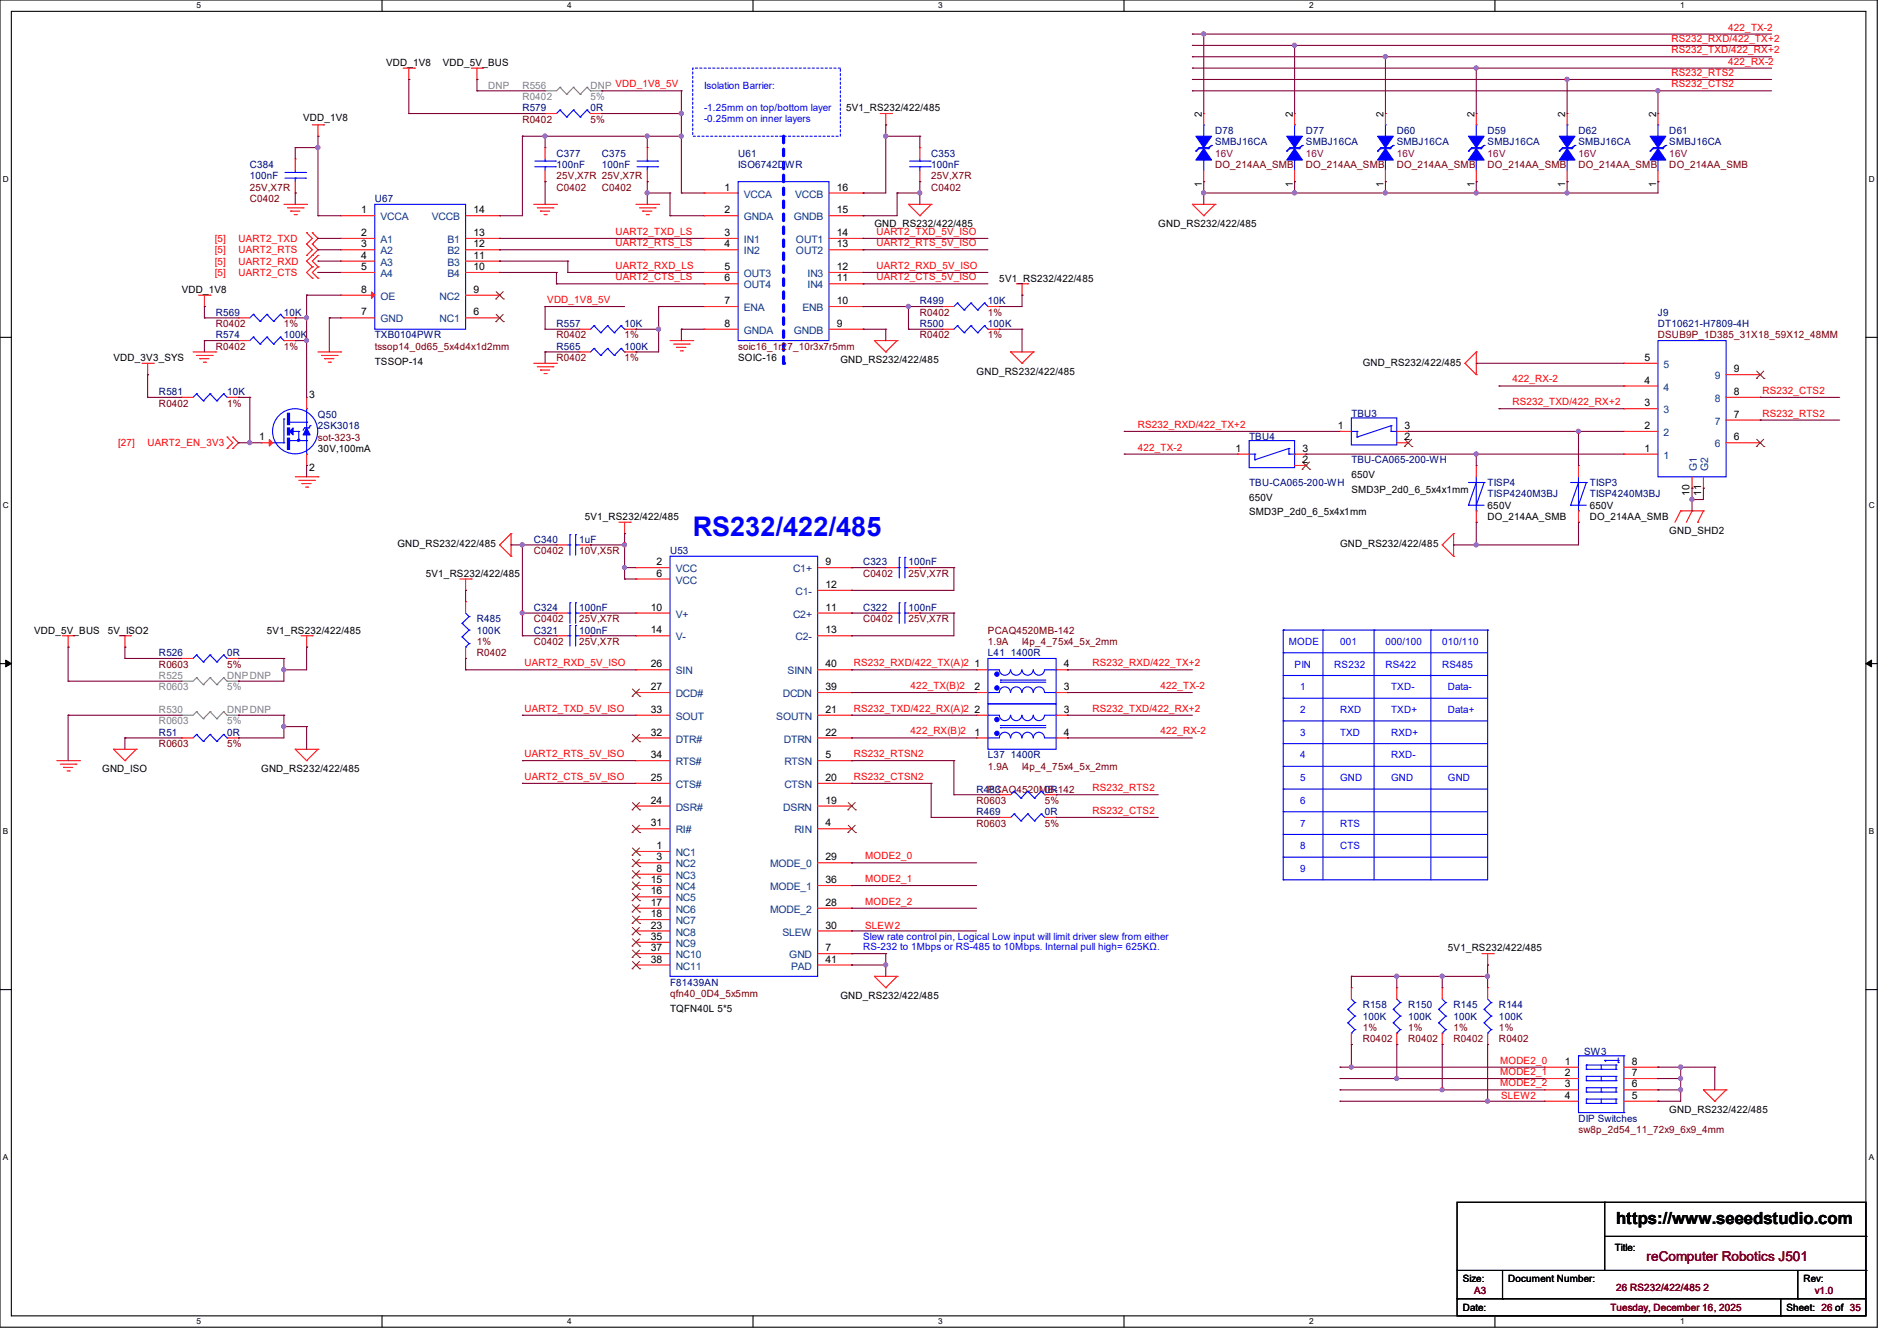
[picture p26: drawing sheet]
<svg xmlns="http://www.w3.org/2000/svg" width="297mm" height="210mm" viewBox="0 0 297 210" stroke-linecap="round" stroke-linejoin="round" font-family="sans-serif">
<defs><g id="words">
<text font-size="4.2" fill="#00f" x="108.5" y="83.9">RS232/422/485</text>
<text font-size="2.6" x="253" y="191.8">https://www.seeedstudio.com</text>
<text font-size="2.1" fill="#800000" x="257.8" y="197.5">reComputer Robotics J501</text>
<g font-size="1.6" fill="#f00">
<text x="270.6" y="4.8">422_TX-2</text>
<text x="261.7" y="6.6">RS232_RXD/422_TX+2</text>
<text x="261.7" y="8.3">RS232_TXD/422_RX+2</text>
<text x="261.7" y="11.9">RS232_RTS2</text>
<text x="270.6" y="10.1">422_RX-2</text>
<text x="261.7" y="13.7">RS232_CTS2</text>
<text x="33.6" y="39.7">[5]</text>
<text x="33.6" y="37.9">[5]</text>
<text x="33.6" y="41.4">[5]</text>
<text x="37.3" y="39.7">UART2_RTS</text>
<text x="37.3" y="37.9">UART2_TXD</text>
<text x="37.3" y="41.4">UART2_RXD</text>
<text x="96.3" y="36.8">UART2_TXD_LS</text>
<text x="96.3" y="38.6">UART2_RTS_LS</text>
<text x="137.2" y="36.8">UART2_TXD_5V_ISO</text>
<text x="137.2" y="38.6">UART2_RTS_5V_ISO</text>
<text x="33.6" y="43.2">[5]</text>
<text x="37.3" y="43.2">UART2_CTS</text>
<text x="85.7" y="47.5">VDD_1V8_5V</text>
<text x="96.3" y="42.1">UART2_RXD_LS</text>
<text x="96.3" y="43.9">UART2_CTS_LS</text>
<text x="137.2" y="42.1">UART2_RXD_5V_ISO</text>
<text x="137.2" y="43.9">UART2_CTS_5V_ISO</text>
<text x="236.8" y="59.9">422_RX-2</text>
<text x="236.8" y="63.5">RS232_TXD/422_RX+2</text>
<text x="275.9" y="61.7">RS232_CTS2</text>
<text x="275.9" y="65.2">RS232_RTS2</text>
<text x="18.5" y="69.9">[27]</text>
<text x="23.1" y="69.9">UART2_EN_3V3</text>
<text x="178.1" y="67">RS232_RXD/422_TX+2</text>
<text x="178.1" y="70.6">422_TX-2</text>
<text x="82.1" y="104.3">UART2_RXD_5V_ISO</text>
<text x="133.7" y="104.3">RS232_RXD/422_TX(A)2</text>
<text x="142.6" y="107.9">422_TX(B)2</text>
<text x="171" y="104.3">RS232_RXD/422_TX+2</text>
<text x="181.7" y="107.9">422_TX-2</text>
<text x="82.1" y="111.5">UART2_TXD_5V_ISO</text>
<text x="133.7" y="111.5">RS232_TXD/422_RX(A)2</text>
<text x="171" y="111.5">RS232_TXD/422_RX+2</text>
<text x="82.1" y="118.6">UART2_RTS_5V_ISO</text>
<text x="133.7" y="118.6">RS232_RTSN2</text>
<text x="142.6" y="115">422_RX(B)2</text>
<text x="181.7" y="115">422_RX-2</text>
<text x="82.1" y="122.1">UART2_CTS_5V_ISO</text>
<text x="133.7" y="122.1">RS232_CTSN2</text>
<text x="171" y="123.9">RS232_RTS2</text>
<text x="171" y="127.5">RS232_CTS2</text>
<text x="135.5" y="134.6">MODE2_0</text>
<text x="135.5" y="138.1">MODE2_1</text>
<text x="135.5" y="141.7">MODE2_2</text>
<text x="135.5" y="145.5">SLEW2</text>
<text x="234.9" y="166.6">MODE2_0</text>
<text x="234.9" y="168.4">MODE2_1</text>
<text x="234.9" y="170.1">MODE2_2</text>
<text x="235" y="172.1">SLEW2</text>
</g>
<g font-size="1.6">
<text x="60.5" y="10.3">VDD_1V8</text>
<text x="69.3" y="10.3">VDD_5V_BUS</text>
<text x="132.5" y="17.4">5V1_RS232/422/485</text>
<text x="47.5" y="18.9">VDD_1V8</text>
<text x="188.2" y="18.3" transform="rotate(-90 188.2 18.3)">2</text>
<text x="202.4" y="18.3" transform="rotate(-90 202.4 18.3)">2</text>
<text x="216.6" y="18.3" transform="rotate(-90 216.6 18.3)">2</text>
<text x="230.8" y="18.3" transform="rotate(-90 230.8 18.3)">2</text>
<text x="245.1" y="18.3" transform="rotate(-90 245.1 18.3)">2</text>
<text x="259.3" y="18.3" transform="rotate(-90 259.3 18.3)">2</text>
<text x="113.5" y="29.8">1</text>
<text x="131" y="29.8">16</text>
<text x="188.2" y="29.3" transform="rotate(-90 188.2 29.3)">1</text>
<text x="202.4" y="29.3" transform="rotate(-90 202.4 29.3)">1</text>
<text x="216.6" y="29.3" transform="rotate(-90 216.6 29.3)">1</text>
<text x="230.8" y="29.3" transform="rotate(-90 230.8 29.3)">1</text>
<text x="245.1" y="29.3" transform="rotate(-90 245.1 29.3)">1</text>
<text x="259.3" y="29.3" transform="rotate(-90 259.3 29.3)">1</text>
<text x="56.6" y="33.4">1</text>
<text x="74.1" y="33.4">14</text>
<text x="113.5" y="33.4">2</text>
<text x="131" y="33.4">15</text>
<text x="136.9" y="35.6">GND_RS232/422/485</text>
<text x="181.4" y="35.6">GND_RS232/422/485</text>
<text x="56.6" y="37">2</text>
<text x="56.6" y="38.7">3</text>
<text x="56.6" y="40.5">4</text>
<text x="74.1" y="37">13</text>
<text x="74.1" y="38.7">12</text>
<text x="74.1" y="40.5">11</text>
<text x="113.5" y="37">3</text>
<text x="113.5" y="38.7">4</text>
<text x="131" y="38.7">13</text>
<text x="131" y="37">14</text>
<text x="28.4" y="45.9">VDD_1V8</text>
<text x="56.6" y="45.8">8</text>
<text x="56.6" y="42.3">5</text>
<text x="74.1" y="42.3">10</text>
<text x="74.1" y="45.8">9</text>
<text x="113.5" y="42.3">5</text>
<text x="113.5" y="44.1">6</text>
<text x="113.5" y="47.6">7</text>
<text x="131" y="47.6">10</text>
<text x="131" y="44.1">11</text>
<text x="131" y="42.3">12</text>
<text x="156.5" y="44.1">5V1_RS232/422/485</text>
<text x="56.6" y="49.4">7</text>
<text x="74.1" y="49.4">6</text>
<text x="113.5" y="51.2">8</text>
<text x="131" y="51.2">9</text>
<text x="17.8" y="56.6">VDD_3V3_SYS</text>
<text x="58.7" y="57.1">TSSOP-14</text>
<text x="115.6" y="56.6">SOIC-16</text>
<text x="131.6" y="56.9">GND_RS232/422/485</text>
<text x="152.9" y="58.7">GND_RS232/422/485</text>
<text x="213.4" y="57.3">GND_RS232/422/485</text>
<text x="257.5" y="56.5">5</text>
<text x="271.5" y="58.3">9</text>
<text x="48.4" y="62.4">3</text>
<text x="257.5" y="63.6">3</text>
<text x="257.5" y="60.1">4</text>
<text x="271.5" y="65.4">7</text>
<text x="271.5" y="61.8">8</text>
<text x="40.6" y="69">1</text>
<text x="49.8" y="70.8">30V,100mA</text>
<text x="193.5" y="70.7">1</text>
<text x="203.9" y="70.7">3</text>
<text x="209.5" y="67.2">1</text>
<text x="219.9" y="69">2</text>
<text x="219.9" y="67.2">3</text>
<text x="257.5" y="70.7">1</text>
<text x="257.5" y="67.2">2</text>
<text x="271.5" y="69">6</text>
<text x="48.4" y="73.8">2</text>
<text x="203.9" y="72.5">2</text>
<text x="211.6" y="74.9">650V</text>
<text x="211.6" y="77.2">SMD3P_2d0_6_5x4x1mm</text>
<text x="264.5" y="77.7" transform="rotate(-90 264.5 77.7)">10</text>
<text x="266.3" y="77.7" transform="rotate(-90 266.3 77.7)">11</text>
<text x="91.6" y="81.4">5V1_RS232/422/485</text>
<text x="195.6" y="78.4">650V</text>
<text x="195.6" y="80.7">SMD3P_2d0_6_5x4x1mm</text>
<text x="232.9" y="79.7">650V</text>
<text x="232.9" y="81.4">DO_214AA_SMB</text>
<text x="248.9" y="79.7">650V</text>
<text x="248.9" y="81.4">DO_214AA_SMB</text>
<text x="261.4" y="83.6">GND_SHD2</text>
<text x="62.2" y="85.7">GND_RS232/422/485</text>
<text x="102.8" y="88.5">2</text>
<text x="129.2" y="88.5">9</text>
<text x="209.8" y="85.7">GND_RS232/422/485</text>
<text x="66.7" y="90.3">5V1_RS232/422/485</text>
<text x="101.9" y="95.6">10</text>
<text x="102.8" y="90.3">6</text>
<text x="129.2" y="95.6">11</text>
<text x="129.2" y="92.1">12</text>
<text x="5.3" y="99.2">VDD_5V_BUS</text>
<text x="16.9" y="99.2">5V_ISO2</text>
<text x="41.8" y="99.2">5V1_RS232/422/485</text>
<text x="101.9" y="99.2">14</text>
<text x="129.2" y="99.2">13</text>
<text x="101.9" y="104.5">26</text>
<text x="129.2" y="104.5">40</text>
<text x="152.6" y="104.5">1</text>
<text x="166.6" y="104.5">4</text>
<text x="101.9" y="108.1">27</text>
<text x="101.9" y="111.6">33</text>
<text x="129.2" y="111.6">21</text>
<text x="129.2" y="108.1">39</text>
<text x="152.6" y="111.6">2</text>
<text x="152.6" y="108.1">2</text>
<text x="166.6" y="111.6">3</text>
<text x="166.6" y="108.1">3</text>
<text x="101.9" y="115.2">32</text>
<text x="101.9" y="118.7">34</text>
<text x="129.2" y="118.7">5</text>
<text x="129.2" y="115.2">22</text>
<text x="152.6" y="115.2">1</text>
<text x="166.6" y="115.2">4</text>
<text x="16" y="120.9">GND_ISO</text>
<text x="40.9" y="120.9">GND_RS232/422/485</text>
<text x="101.9" y="125.9">24</text>
<text x="101.9" y="122.3">25</text>
<text x="129.2" y="125.9">19</text>
<text x="129.2" y="122.3">20</text>
<text x="101.9" y="129.4">31</text>
<text x="129.2" y="129.4">4</text>
<text x="102.8" y="133">1</text>
<text x="102.8" y="134.7">3</text>
<text x="102.8" y="136.5">8</text>
<text x="129.2" y="134.7">29</text>
<text x="101.9" y="138.3">15</text>
<text x="101.9" y="140.1">16</text>
<text x="101.9" y="141.9">17</text>
<text x="101.9" y="143.6">18</text>
<text x="129.2" y="141.9">28</text>
<text x="129.2" y="138.3">36</text>
<text x="101.9" y="145.4">23</text>
<text x="101.9" y="147.2">35</text>
<text x="101.9" y="149">37</text>
<text x="129.2" y="149">7</text>
<text x="129.2" y="145.4">30</text>
<text x="226.7" y="149">5V1_RS232/422/485</text>
<text x="101.9" y="150.8">38</text>
<text x="129.2" y="150.8">41</text>
<text x="104.9" y="158.5">TQFN40L 5*5</text>
<text x="131.6" y="156.5">GND_RS232/422/485</text>
<text x="245" y="166.8">1</text>
<text x="255.5" y="166.8">8</text>
<text x="245" y="168.5">2</text>
<text x="245" y="170.3">3</text>
<text x="245" y="172.1">4</text>
<text x="255.5" y="168.5">7</text>
<text x="255.5" y="170.3">6</text>
<text x="255.5" y="172.1">5</text>
<text x="261.4" y="174.2">GND_RS232/422/485</text>
<text x="252.8" y="196">Title:</text>
<text x="229" y="200.7">Size:</text>
<text x="236.1" y="200.7">Document Number:</text>
<text x="282.4" y="200.7">Rev:</text>
<text x="229" y="205.4">Date:</text>
<text x="279.7" y="205.4">Sheet: 26 of 35</text>
</g>
<g font-size="1.6" fill="#808080">
<text x="76.5" y="13.9">DNP</text>
<text x="81.8" y="13.9">R556</text>
<text x="81.8" y="15.7">R0402</text>
<text x="92.5" y="13.9">DNP VDD_1V8_5V</text>
<text x="92.5" y="15.7">5%</text>
<text x="24.9" y="106.3">R525</text>
<text x="35.6" y="106.3">DNPDNP</text>
<text x="24.9" y="111.7">R530</text>
<text x="24.9" y="113.5">R0603</text>
<text x="24.9" y="108.1">R0603</text>
<text x="35.6" y="111.7">DNPDNP</text>
<text x="35.6" y="113.5">5%</text>
<text x="35.6" y="108.1">5%</text>
</g>
<g font-size="1.6" fill="#000080">
<text x="81.8" y="17.4">R579</text>
<text x="92.5" y="17.4">0R</text>
<text x="190.2" y="21">D78</text>
<text x="190.2" y="22.8">SMBJ16CA</text>
<text x="204.5" y="21">D77</text>
<text x="204.5" y="22.8">SMBJ16CA</text>
<text x="218.7" y="21">D60</text>
<text x="218.7" y="22.8">SMBJ16CA</text>
<text x="232.9" y="21">D59</text>
<text x="232.9" y="22.8">SMBJ16CA</text>
<text x="247.1" y="21">D62</text>
<text x="247.1" y="22.8">SMBJ16CA</text>
<text x="261.4" y="21">D61</text>
<text x="261.4" y="22.8">SMBJ16CA</text>
<text x="39.1" y="26.3">C384</text>
<text x="39.1" y="28.1">100nF</text>
<text x="87.1" y="24.6">C377</text>
<text x="87.1" y="26.3">100nF</text>
<text x="94.2" y="24.6">C375</text>
<text x="94.2" y="26.3">100nF</text>
<text x="115.6" y="24.6">U61</text>
<text x="115.6" y="26.3">ISO6742DWR</text>
<text x="145.8" y="24.6">C353</text>
<text x="145.8" y="26.3">100nF</text>
<text x="58.7" y="31.7">U67</text>
<text x="144" y="47.7">R499</text>
<text x="154.7" y="47.7">10K</text>
<text x="33.8" y="49.4">R569</text>
<text x="33.8" y="53">R574</text>
<text x="44.4" y="49.4">10K</text>
<text x="44.4" y="53">100K</text>
<text x="58.7" y="53">TXB0104PWR</text>
<text x="87.1" y="51.2">R557</text>
<text x="97.8" y="51.2">10K</text>
<text x="144" y="51.2">R500</text>
<text x="154.7" y="51.2">100K</text>
<text x="259.6" y="49.4">J9</text>
<text x="259.6" y="51.2">DT10621-H7809-4H</text>
<text x="87.1" y="54.8">R565</text>
<text x="97.8" y="54.8">100K</text>
<text x="24.9" y="61.9">R581</text>
<text x="35.6" y="61.9">10K</text>
<text x="49.8" y="65.4">Q50</text>
<text x="211.6" y="65.3">TBU3</text>
<text x="49.8" y="67.2">2SK3018</text>
<text x="195.6" y="68.8">TBU4</text>
<text x="195.6" y="76.1">TBU-CA065-200-WH</text>
<text x="211.6" y="72.6">TBU-CA065-200-WH</text>
<text x="232.9" y="76.1">TISP4</text>
<text x="232.9" y="77.9">TISP4240M3BJ</text>
<text x="248.9" y="76.1">TISP3</text>
<text x="248.9" y="77.9">TISP4240M3BJ</text>
<text x="83.6" y="85">C340</text>
<text x="90.7" y="85">1uF</text>
<text x="104.9" y="86.8">U53</text>
<text x="135.1" y="88.6">C323</text>
<text x="142.2" y="88.6">100nF</text>
<text x="83.6" y="95.7">C324</text>
<text x="90.7" y="95.7">100nF</text>
<text x="135.1" y="95.7">C322</text>
<text x="142.2" y="95.7">100nF</text>
<text x="74.7" y="97.4">R485</text>
<text x="74.7" y="99.2">100K</text>
<text x="83.6" y="99.2">C321</text>
<text x="90.7" y="99.2">100nF</text>
<text x="24.9" y="102.8">R526</text>
<text x="35.6" y="102.8">0R</text>
<text x="154.7" y="102.8">L41 1400R</text>
<text x="24.9" y="115.2">R51</text>
<text x="35.6" y="115.2">0R</text>
<text x="154.7" y="118.8">L37 1400R</text>
<text x="152.9" y="124.1">R483</text>
<text x="163.6" y="124.1">0R</text>
<text x="152.9" y="127.7">R469</text>
<text x="163.6" y="127.7">0R</text>
<text x="104.9" y="154.3">F81439AN</text>
<text x="213.4" y="157.9">R158</text>
<text x="213.4" y="159.7">100K</text>
<text x="220.5" y="157.9">R150</text>
<text x="220.5" y="159.7">100K</text>
<text x="227.6" y="157.9">R145</text>
<text x="227.6" y="159.7">100K</text>
<text x="234.7" y="157.9">R144</text>
<text x="234.7" y="159.7">100K</text>
<text x="248" y="165.2">SW3</text>
<text x="247.1" y="175.7">DIP Switches</text>
</g>
<g font-size="1.6" fill="#00f">
<text x="110.2" y="17.4">-1.25mm on top/bottom layer</text>
<text x="110.2" y="13.9">Isolation Barrier:</text>
<text x="110.2" y="19">-0.25mm on inner layers</text>
<text x="201.8" y="101">MODE</text>
<text x="209.8" y="101">001</text>
<text x="216.9" y="101">000/100</text>
<text x="225.8" y="101">010/110</text>
<text x="202.7" y="104.6">PIN</text>
<text x="208.9" y="104.6">RS232</text>
<text x="216.9" y="104.6">RS422</text>
<text x="225.8" y="104.6">RS485</text>
<text x="203.6" y="111.7">2</text>
<text x="203.6" y="108.1">1</text>
<text x="209.8" y="111.7">RXD</text>
<text x="217.8" y="108.1">TXD-</text>
<text x="217.8" y="111.7">TXD+</text>
<text x="226.7" y="108.1">Data-</text>
<text x="226.7" y="111.7">Data+</text>
<text x="203.6" y="115.2">3</text>
<text x="203.6" y="118.8">4</text>
<text x="209.8" y="115.2">TXD</text>
<text x="217.8" y="115.2">RXD+</text>
<text x="217.8" y="118.8">RXD-</text>
<text x="203.6" y="125.9">6</text>
<text x="203.6" y="122.3">5</text>
<text x="209.8" y="122.3">GND</text>
<text x="217.8" y="122.3">GND</text>
<text x="226.7" y="122.3">GND</text>
<text x="203.6" y="129.5">7</text>
<text x="209.8" y="129.5">RTS</text>
<text x="203.6" y="136.6">9</text>
<text x="203.6" y="133">8</text>
<text x="209.8" y="133">CTS</text>
<text x="135.1" y="147.2">Slew rate control pin, Logical Low input will limit driver slew from either</text>
<text x="135.1" y="148.8">RS-232 to 1Mbps or RS-485 to 10Mbps. Internal pull high= 625KΩ.</text>
</g>
<g font-size="1.6" fill="#800000">
<text x="81.8" y="19.2">R0402</text>
<text x="92.5" y="19.2">5%</text>
<text x="39.1" y="29.9">25V,X7R</text>
<text x="87.1" y="29.9">C0402</text>
<text x="87.1" y="28.1">25V,X7R 25V,X7R</text>
<text x="94.2" y="29.9">C0402</text>
<text x="145.8" y="29.9">C0402</text>
<text x="145.8" y="28.1">25V,X7R</text>
<text x="190.2" y="26.3">DO_214AA_SMB</text>
<text x="204.5" y="26.3">DO_214AA_SMB</text>
<text x="218.7" y="26.3">DO_214AA_SMB</text>
<text x="232.9" y="26.3">DO_214AA_SMB</text>
<text x="247.1" y="26.3">DO_214AA_SMB</text>
<text x="261.4" y="26.3">DO_214AA_SMB</text>
<text x="39.1" y="31.7">C0402</text>
<text x="33.8" y="51.2">R0402</text>
<text x="44.4" y="51.2">1%</text>
<text x="87.1" y="53">R0402</text>
<text x="97.8" y="53">1%</text>
<text x="144" y="49.4">R0402</text>
<text x="144" y="53">R0402</text>
<text x="154.7" y="49.4">1%</text>
<text x="154.7" y="53">1%</text>
<text x="259.6" y="53">DSUB9P_1D385_31X18_59X12_48MM</text>
<text x="33.8" y="54.8">R0402</text>
<text x="44.4" y="54.8">1%</text>
<text x="58.7" y="54.8">tssop14_0d65_5x4d4x1d2mm</text>
<text x="87.1" y="56.6">R0402</text>
<text x="97.8" y="56.6">1%</text>
<text x="115.6" y="54.8">soic16_1r27_10r3x7r5mm</text>
<text x="24.9" y="63.7">R0402</text>
<text x="35.6" y="63.7">1%</text>
<text x="49.8" y="69">sot-323-3</text>
<text x="83.6" y="86.8">C0402</text>
<text x="90.7" y="86.8">10V,X5R</text>
<text x="135.1" y="90.3">C0402</text>
<text x="142.2" y="90.3">25V,X7R</text>
<text x="74.7" y="101">1%</text>
<text x="83.6" y="97.4">C0402</text>
<text x="83.6" y="101">C0402</text>
<text x="90.7" y="97.4">25V,X7R</text>
<text x="90.7" y="101">25V,X7R</text>
<text x="135.1" y="97.4">C0402</text>
<text x="142.2" y="97.4">25V,X7R</text>
<text x="154.7" y="101">1.9A</text>
<text x="154.7" y="99.2">PCAQ4520MB-142</text>
<text x="160" y="101">l4p_4_75x4_5x_2mm</text>
<text x="24.9" y="104.6">R0603</text>
<text x="35.6" y="104.6">5%</text>
<text x="74.7" y="102.8">R0402</text>
<text x="24.9" y="117">R0603</text>
<text x="35.6" y="117">5%</text>
<text x="152.9" y="125.9">R0603</text>
<text x="154.7" y="120.6">1.9A</text>
<text x="154.7" y="124.1">PCAQ4520MB-142</text>
<text x="160" y="120.6">l4p_4_75x4_5x_2mm</text>
<text x="163.6" y="125.9">5%</text>
<text x="152.9" y="129.5">R0603</text>
<text x="163.6" y="129.5">5%</text>
<text x="104.9" y="156.1">qfn40_0D4_5x5mm</text>
<text x="213.4" y="161.5">1%</text>
<text x="220.5" y="161.5">1%</text>
<text x="227.6" y="161.5">1%</text>
<text x="234.7" y="161.5">1%</text>
<text x="213.4" y="163.2">R0402</text>
<text x="220.5" y="163.2">R0402</text>
<text x="227.6" y="163.2">R0402</text>
<text x="234.7" y="163.2">R0402</text>
<text x="247.1" y="177.5">sw8p_2d54_11_72x9_6x9_4mm</text>
<text x="230.8" y="202.7">A3</text>
<text x="253" y="202.2">26 RS232/422/485 2</text>
<text x="284.1" y="202.7">v1.0</text>
<text x="252.1" y="205.4">Tuesday, December 16, 2025</text>
</g>
<g font-size="1.6" fill="#800040">
<text x="190.2" y="24.6">16V</text>
<text x="204.5" y="24.6">16V</text>
<text x="218.7" y="24.6">16V</text>
<text x="232.9" y="24.6">16V</text>
<text x="247.1" y="24.6">16V</text>
<text x="261.4" y="24.6">16V</text>
</g>
<g font-size="1.6" fill="#004080">
<text x="59.6" y="34.5">VCCA</text>
<text x="67.6" y="34.5">VCCB</text>
<text x="116.5" y="30.9">VCCA</text>
<text x="116.5" y="34.5">GNDA</text>
<text x="124.3" y="34.5">GNDB</text>
<text x="124.5" y="30.9">VCCB</text>
<text x="59.6" y="38.1">A1</text>
<text x="59.6" y="39.8">A2</text>
<text x="59.6" y="41.6">A3</text>
<text x="70.1" y="38.1">B1</text>
<text x="70.1" y="39.8">B2</text>
<text x="70.1" y="41.6">B3</text>
<text x="116.5" y="38.1">IN1</text>
<text x="116.5" y="39.8">IN2</text>
<text x="124.6" y="39.8">OUT2</text>
<text x="124.6" y="38.1">OUT1</text>
<text x="59.6" y="46.9">OE</text>
<text x="59.6" y="43.4">A4</text>
<text x="68.8" y="46.9">NC2</text>
<text x="70.1" y="43.4">B4</text>
<text x="116.5" y="43.4">OUT3</text>
<text x="116.5" y="45.2">OUT4</text>
<text x="126.4" y="45.2">IN4</text>
<text x="126.4" y="43.4">IN3</text>
<text x="59.6" y="50.5">GND</text>
<text x="68.8" y="50.5">NC1</text>
<text x="116.5" y="48.7">ENA</text>
<text x="116.5" y="52.3">GNDA</text>
<text x="124.3" y="52.3">GNDB</text>
<text x="125.6" y="48.7">ENB</text>
<text x="260.5" y="57.6">5</text>
<text x="268.5" y="59.4">9</text>
<text x="260.5" y="64.7">3</text>
<text x="260.5" y="61.2">4</text>
<text x="268.5" y="63">8</text>
<text x="260.5" y="71.8">1</text>
<text x="260.5" y="68.3">2</text>
<text x="268.5" y="66.5">7</text>
<text x="268.5" y="70.1">6</text>
<text x="265.7" y="73.8" transform="rotate(-90 265.7 73.8)">G1</text>
<text x="267.5" y="73.8" transform="rotate(-90 267.5 73.8)">G2</text>
<text x="105.8" y="89.6">VCC</text>
<text x="124.2" y="89.6">C1+</text>
<text x="105.8" y="91.4">VCC</text>
<text x="124.5" y="93.2">C1-</text>
<text x="105.8" y="96.7">V+</text>
<text x="105.8" y="100.3">V-</text>
<text x="124.2" y="96.7">C2+</text>
<text x="124.5" y="100.3">C2-</text>
<text x="105.8" y="105.6">SIN</text>
<text x="123.3" y="105.6">SINN</text>
<text x="105.8" y="109.2">DCD#</text>
<text x="105.8" y="112.7">SOUT</text>
<text x="121.5" y="112.7">SOUTN</text>
<text x="122.6" y="109.2">DCDN</text>
<text x="105.8" y="116.3">DTR#</text>
<text x="105.8" y="119.8">RTS#</text>
<text x="122.7" y="116.3">DTRN</text>
<text x="122.8" y="119.8">RTSN</text>
<text x="105.8" y="123.4">CTS#</text>
<text x="122.8" y="123.4">CTSN</text>
<text x="105.8" y="127">DSR#</text>
<text x="105.8" y="130.5">RI#</text>
<text x="122.6" y="127">DSRN</text>
<text x="124.4" y="130.5">RIN</text>
<text x="105.8" y="134.1">NC1</text>
<text x="105.8" y="135.8">NC2</text>
<text x="105.8" y="137.6">NC3</text>
<text x="120.6" y="135.8">MODE_0</text>
<text x="105.8" y="139.4">NC4</text>
<text x="105.8" y="141.2">NC5</text>
<text x="105.8" y="143">NC6</text>
<text x="120.6" y="143">MODE_2</text>
<text x="120.6" y="139.4">MODE_1</text>
<text x="105.8" y="144.7">NC7</text>
<text x="105.8" y="146.5">NC8</text>
<text x="105.8" y="148.3">NC9</text>
<text x="122.5" y="146.5">SLEW</text>
<text x="105.8" y="150.1">NC10</text>
<text x="105.8" y="151.9">NC11</text>
<text x="123.6" y="150.1">GND</text>
<text x="123.9" y="151.9">PAD</text>
</g>
<g font-size="1.3">
<text x="30.8" y="1.3">5</text>
<text x="88.8" y="1.3">4</text>
<text x="146.9" y="1.3">3</text>
<text x="205" y="1.3">2</text>
<text x="263.1" y="1.3">1</text>
<text x=".5" y="28.4">D</text>
<text x="292.6" y="28.4">D</text>
<text x=".5" y="79.5">C</text>
<text x="292.6" y="79.5">C</text>
<text x=".5" y="130.6">B</text>
<text x="292.6" y="130.6">B</text>
<text x=".5" y="181.7">A</text>
<text x="292.6" y="181.7">A</text>
<text x="30.8" y="207.4">5</text>
<text x="88.8" y="207.4">4</text>
<text x="146.9" y="207.4">3</text>
<text x="205" y="207.4">2</text>
<text x="263.1" y="207.4">1</text>
</g>
</g></defs>
<path d="M0 0h293.9v207.9h-293.9zM1.8 1.8h290.3v204.3h-290.3z" fill="none" stroke="#000" stroke-width=".17"/>
<g fill="#fff">
<path d="M30.8 .2h.7v1.4h-.7z"/>
<path d="M30.8 206.2h.7v1.4h-.7z"/>
</g>
<path d="M59.8 0v1.8M59.8 206.1v1.8" fill="none" stroke="#000" stroke-width=".17"/>
<g fill="#fff">
<path d="M88.8 .2h.7v1.4h-.7z"/>
<path d="M88.8 206.2h.7v1.4h-.7z"/>
</g>
<path d="M117.9 0v1.8M117.9 206.1v1.8" fill="none" stroke="#000" stroke-width=".17"/>
<g fill="#fff">
<path d="M146.9 .2h.7v1.4h-.7z"/>
<path d="M146.9 206.2h.7v1.4h-.7z"/>
</g>
<path d="M176 0v1.8M176 206.1v1.8" fill="none" stroke="#000" stroke-width=".17"/>
<g fill="#fff">
<path d="M205 .2h.7v1.4h-.7z"/>
<path d="M205 206.2h.7v1.4h-.7z"/>
</g>
<path d="M234.1 0v1.8M234.1 206.1v1.8" fill="none" stroke="#000" stroke-width=".17"/>
<g fill="#fff">
<path d="M263.1 .2h.6v1.4h-.6z"/>
<path d="M263.1 206.2h.6v1.4h-.6z"/>
<path d="M.5 27.3h.9v1.4h-.9z"/>
<path d="M292.6 27.3h.9v1.4h-.9z"/>
<path d="M.5 78.4h.9v1.4h-.9z"/>
<path d="M292.6 78.4h.9v1.4h-.9z"/>
</g>
<path d="M0 52.8h1.8M292.1 52.8h1.8" fill="none" stroke="#000" stroke-width=".17"/>
<g fill="#fff">
<path d="M.5 129.5h.8v1.4h-.8z"/>
<path d="M292.6 129.5h.8v1.4h-.8z"/>
</g>
<path d="M0 103.9h1.8M292.1 103.9h1.8" fill="none" stroke="#000" stroke-width=".17"/>
<path d="M.9 103.4l.9 .5-.9 .5zM292.1 103.9l.9-.5v1z" fill="#000" stroke="#000" stroke-width=".16"/>
<g fill="#fff">
<path d="M.5 180.5h.8v1.4h-.8z"/>
<path d="M292.6 180.5h.8v1.4h-.8z"/>
</g>
<path d="M0 155h1.8M292.1 155h1.8" fill="none" stroke="#000" stroke-width=".17"/>
<path d="M108.5 10.7h23.1v10.6h-23.1z" fill="none" stroke="#00f" stroke-width=".17" stroke-dasharray=".3 .3"/>
<path d="M122.7 21.3v35.6" fill="none" stroke="#00f" stroke-width=".51" stroke-dasharray="1 1"/>
<circle cx="122.7" cy="56.9" r=".25" fill="#00f" stroke-dasharray="1 1"/>
<g fill="none" stroke="#00f" stroke-width=".17">
<path d="M87.7 17.2h.1M87.7 17.2l-.6 .6M87.7 17.2l1 1.1M88.7 18.3h.1M89.8 17.2h.1M89.8 17.2l-1.1 1.1M89.8 17.2l1 1.1M90.8 18.3h.1M91.9 17.2h.1M91.9 17.2l-1.1 1.1M91.9 17.2l.6 .6M92.5 17.8h.1"/>
<path d="M188.5 19.6h.1M188.5 19.6v1.7M202.7 19.6h.1M202.7 19.6v1.7M216.9 19.6h.1M216.9 19.6v1.7M231.1 19.6h.1M231.1 19.6v1.7M245.4 19.6h.1M245.4 19.6v1.7M259.6 19.6h.1M259.6 19.6v1.7"/>
<path d="M44.6 27h3.2M44.6 27.9h3.2M46.2 27.9h.1M46.2 27h.1M46.2 26.7v.3M46.2 27.9v.5M47.8 27h.1M47.8 27.9h.1M58.7 32h14.2v19.6h-14.2zM83.7 25.2h3.3M83.7 26.1h3.3M85.3 26.1h.1"/>
<path d="M85.3 25.2h.1M85.3 24.9v.3M85.3 26.1v.6M87 25.2h.1M87 26.1h.1M99.7 25.2h3.3M99.7 26.1h3.3M101.3 26.1h.1M101.3 25.2h.1M101.3 24.9v.3M101.3 26.1v.6M103 25.2h.1"/>
<path d="M103 26.1h.1M115.6 28.4h14.2v24.9h-14.2zM142.4 25.2h3.2M142.4 26.1h3.2M144 26.1h.1M144 25.2h.1M144 24.9v.3M144 26.1v.6M145.6 25.2h.1M145.6 26.1h.1M187.2 23.7h.1M187.7 23.1h.1"/>
<path d="M187.7 23.1h1.5M187.7 23.1l-.5 .6M188.5 25.1h.1M188.5 25.1v1.6M189.2 23.1h.1M189.2 23.3h.1M189.2 23.3h-1.5l-.5 .4M189.7 22.8h.1M189.7 22.8l-.5 .3M189.7 22.8l-.5 .5M201.5 23.7h.1M202 23.1h.1"/>
<path d="M202 23.1h1.4M202 23.1l-.5 .6M202.7 25.1h.1M202.7 25.1v1.6M203.4 23.1h.1M203.4 23.3h.1M203.4 23.3h-1.4l-.5 .4M203.9 22.8h.1M203.9 22.8l-.5 .3M203.9 22.8l-.5 .5M215.7 23.7h.1M216.2 23.1h.1"/>
<path d="M216.2 23.1h1.4M216.2 23.1l-.5 .6M216.9 25.1h.1M216.9 25.1v1.6M217.6 23.1h.1M217.6 23.3h.1M217.6 23.3h-1.4l-.5 .4M218.1 22.8h.1M218.1 22.8l-.5 .3M218.1 22.8l-.5 .5M229.9 23.7h.1M230.4 23.1h.1"/>
<path d="M230.4 23.1h1.5M230.4 23.1l-.5 .6M231.1 25.1h.1M231.1 25.1v1.6M231.9 23.1h.1M231.9 23.3h.1M231.9 23.3h-1.5l-.5 .4M232.4 22.8h.1M232.4 22.8l-.5 .3M232.4 22.8l-.5 .5M244.1 23.7h.1M244.6 23.1h.1"/>
<path d="M244.6 23.1h1.5M244.6 23.1l-.5 .6M245.4 25.1h.1M245.4 25.1v1.6M246.1 23.1h.1M246.1 23.3h.1M246.1 23.3h-1.5l-.5 .4M246.6 22.8h.1M246.6 22.8l-.5 .3M246.6 22.8l-.5 .5M258.4 23.7h.1M258.9 23.1h.1"/>
<path d="M258.9 23.1h1.4M258.9 23.1l-.5 .6M259.6 25.1h.1M259.6 25.1v1.6M260.3 23.1h.1M260.3 23.3h.1M260.3 23.3h-1.4l-.5 .4M260.8 22.8h.1M260.8 22.8l-.5 .3M260.8 22.8l-.5 .5M39.7 49.2h.1M39.7 52.8h.1"/>
<path d="M39.7 49.2l-.6 .6M39.7 49.2l1 1.1M39.7 52.8l-.6 .5M39.7 52.8l1 1.1M40.7 50.3h.1M40.7 53.9h.1M41.8 49.2h.1M41.8 52.8h.1M41.8 49.2l-1.1 1.1M41.8 49.2l1 1.1M41.8 52.8l-1.1 1.1M41.8 52.8l1 1.1"/>
<path d="M42.8 50.3h.1M42.8 53.9h.1M43.9 49.2h.1M43.9 52.8h.1M43.9 49.2l-1.1 1.1M43.9 49.2l.5 .6M43.9 52.8l-1.1 1.1M43.9 52.8l.5 .5M44.4 49.8h.1M44.4 53.3h.1M93 54.6h.1M93 51h.1"/>
<path d="M93 54.6l-.5 .5M93 54.6l1.1 1.1M93 51l-.5 .6M93 51l1.1 1.1M94.1 55.7h.1M94.1 52.1h.1M95.1 54.6h.1M95.1 51h.1M95.1 54.6l-1 1.1M95.1 54.6l1.1 1.1M95.1 51l-1 1.1M95.1 51l1.1 1.1"/>
<path d="M96.2 55.7h.1M96.2 52.1h.1M97.2 54.6h.1M97.2 51h.1M97.2 54.6l-1 1.1M97.2 54.6l.6 .5M97.2 51l-1 1.1M97.2 51l.6 .6M97.8 55.1h.1M97.8 51.6h.1M149.9 47.5h.1M149.9 51h.1"/>
<path d="M149.9 47.5l-.5 .5M149.9 47.5l1.1 1.1M149.9 51l-.5 .6M149.9 51l1.1 1.1M151 48.6h.1M151 52.1h.1M152 47.5h.1M152 51h.1M152 47.5l-1 1.1M152 47.5l1.1 1.1M152 51l-1 1.1M152 51l1.1 1.1"/>
<path d="M153.1 48.6h.1M153.1 52.1h.1M154.1 47.5h.1M154.1 51h.1M154.1 47.5l-1 1.1M154.1 47.5l.6 .5M154.1 51l-1 1.1M154.1 51l.6 .6M154.7 48h.1M154.7 51.6h.1M259.6 53.3h10.7v21.4h-10.7zM30.8 61.7h.1"/>
<path d="M30.8 61.7l-.6 .5M30.8 61.7l1 1.1M31.8 62.8h.1M32.9 61.7h.1M32.9 61.7l-1.1 1.1M32.9 61.7l1.1 1.1M34 62.8h.1M35 61.7h.1M35 61.7l-1 1.1M35 61.7l.6 .5M35.6 62.2h.1M42.7 69.3h1.7"/>
<path d="M44.4 69.3h.1M44.4 65.6h.1M44.4 65.6v3.7M45.3 69h.1M45.3 69h1.3M45.3 66.1h2.7M45.9 67.6h.9M46.8 67.6h.1M46.8 68.8h.1M46.8 67.6v1.2M46.9 69h1.1M47.7 67h.1"/>
<path d="M47.7 67l-.2 .4M47.7 67h.6M48 69h.1M48 71.1h.1M48 66.1h.1M48 64h.1M48 64v3M48 68.1v3M48.3 67h.1M48.6 66.7h.1M48.6 66.7l-.3 .3M195.6 69h7.1v4.2h-7.1z"/>
<path d="M195.6 71.1h.9M196.5 72h.1M196.5 71.1h.1M196.5 71.1v.9M201.8 70.2h.1M201.8 71.1h.1M201.8 70.2l-5.3 1.8M201.8 70.2v.9M201.8 71.1h.9M202.7 71.1h.1M211.6 65.4h7.1v4.3h-7.1zM211.6 67.6h.9"/>
<path d="M212.5 68.5h.1M212.5 67.6h.1M212.5 67.6v.9M217.8 66.7h.1M217.8 67.6h.1M217.8 66.7l-5.3 1.8M217.8 66.7v.9M217.8 67.6h.9M218.7 67.6h.1M229.9 79.1h.1M229.9 75.6h2.5M229.9 79.1h2.5"/>
<path d="M231.1 79.1h.1M231.1 75.6h.1M231.1 74.7v5.3M231.1 75.6l-1.2 3.5M232.4 75.6h.1M232.4 75.6l-1.3 3.5M245.9 79.1h.1M245.9 75.6h2.5M245.9 79.1h2.5M247.1 79.1h.1M247.1 75.6h.1M247.1 74.7v5.3"/>
<path d="M247.1 75.6l-1.2 3.5M248.4 75.6h.1M248.4 75.6l-1.3 3.5M72.3 97.6h.1M72.3 99.7h.1M72.3 97.6l1.1 1.1M72.3 99.7l1.1 1.1M72.9 96l.5 .6M73.4 96.6h.1M73.4 98.7h.1M73.4 96.6l-1.1 1M73.4 98.7l-1.1 1"/>
<path d="M88.9 85.3h.3M88.9 96h.3M88.9 99.6h.3M89.2 83.7h.1M89.2 85.3h.1M89.2 94.4h.1M89.2 96h.1M89.2 98h.1M89.2 99.6h.1M89.2 83.7v3.3M89.2 94.4v3.2M89.2 98v3.2"/>
<path d="M90.1 85.3h.1M90.1 83.7h.1M90.1 96h.1M90.1 94.4h.1M90.1 99.6h.1M90.1 98h.1M90.1 85.3h.6M90.1 83.7v3.3M90.1 94.4v3.2M90.1 98v3.2M90.1 96h.6M90.1 99.6h.6"/>
<path d="M104.9 87.1h23.1v65.8h-23.1zM140.5 96h.3M140.5 88.9h.3M140.8 94.4h.1M140.8 96h.1M140.8 87.3h.1M140.8 88.9h.1M140.8 87.3v3.2M140.8 94.4v3.2M141.7 96h.1M141.7 94.4h.1M141.7 88.9h.1"/>
<path d="M141.7 87.3h.1M141.7 96h.5M141.7 87.3v3.2M141.7 94.4v3.2M141.7 88.9h.5M200.9 98.7h.1M200.9 98.7v39.1M200.9 98.7h32M207.1 98.7h.1M207.1 98.7v39.1M215.1 98.7h.1M215.1 98.7v39.1"/>
<path d="M224 98.7h.1M224 98.7v39.1M231.1 80h.1M232.9 98.7h.1M232.9 98.7v39.1h-32M247.1 80h.1M30.8 102.6h.1M30.8 115h.1M30.8 102.6l-.6 .5M30.8 102.6l1 1.1M30.8 115l-.6 .6M30.8 115l1 1.1"/>
<path d="M31.8 103.7h.1M31.8 116.1h.1M32.9 102.6h.1M32.9 115h.1M32.9 102.6l-1.1 1.1M32.9 102.6l1.1 1.1M32.9 115l-1.1 1.1M32.9 115l1.1 1.1M34 103.7h.1M34 116.1h.1M35 102.6h.1M35 115h.1"/>
<path d="M35 102.6l-1 1.1M35 102.6l.6 .5M35 115l-1 1.1M35 115l.6 .6M35.6 103.1h.1M35.6 115.6h.1M72.9 101.3h.1M73.4 100.8h.1M73.4 100.8l-.5 .5M154.7 110.2h10.7v7.1h-10.7zM154.7 103.1h10.7v7.1h-10.7zM154.7 112h1.8a.87 .87 0 0 0 .8 .9 .87 .87 0 0 0 .9-.9"/>
<path d="M154.7 115.6h.1M154.7 112h.1M154.7 104.9h1.8a.87 .87 0 0 0 .8 .8 .87 .87 0 0 0 .9-.8M154.7 104.9h.1M154.7 108.5h.1M156.6 114h.1M156.6 113.6h.1M156.6 106.5h.1M156.6 106.8h.1M156.6 114h7.1M156.6 113.6h7.1M156.6 106.5h7.1"/>
<path d="M156.6 106.8h7.1M158.2 115.6a.87 .87 0 0 0-.9-.9 .87 .87 0 0 0-.8 .9h-1.8M158.2 108.5a.87 .87 0 0 0-.9-.9 .87 .87 0 0 0-.8 .9h-1.8M158.2 115.6a.87 .87 0 0 1 .9-.9 .87 .87 0 0 1 .9 .9M158.2 108.5a.87 .87 0 0 1 .9-.9 .87 .87 0 0 1 .9 .9M158.2 112a.87 .87 0 0 0 .9 .9 .87 .87 0 0 0 .9-.9M158.2 104.9a.87 .87 0 0 0 .9 .8 .87 .87 0 0 0 .9-.8M160 115.6a.87 .87 0 0 1 .9-.9 .87 .87 0 0 1 .9 .9M160 108.5a.87 .87 0 0 1 .9-.9 .87 .87 0 0 1 .9 .9M160 112a.87 .87 0 0 0 .9 .9 .87 .87 0 0 0 .9-.9M160 104.9a.87 .87 0 0 0 .9 .8 .87 .87 0 0 0 .9-.8M161.8 115.6a.87 .87 0 0 1 .9-.9 .87 .87 0 0 1 .8 .9"/>
<path d="M161.8 108.5a.87 .87 0 0 1 .9-.9 .87 .87 0 0 1 .8 .9M161.8 112a.87 .87 0 0 0 .9 .9 .87 .87 0 0 0 .8-.9M161.8 104.9a.87 .87 0 0 0 .9 .8 .87 .87 0 0 0 .8-.8M163.6 115.6h1.8M163.6 112h1.8M163.6 104.9h1.8M163.6 108.5h1.8M165.4 115.6h.1M165.4 112h.1M165.4 104.9h.1M165.4 108.5h.1M200.9 102.2h.1"/>
<path d="M200.9 105.8h.1M200.9 109.3h.1M200.9 112.9h.1M200.9 116.5h.1M200.9 102.2h32M200.9 105.8h32M200.9 109.3h32M200.9 112.9h32M200.9 116.5h32M158.8 127.5h.1M158.8 123.9h.1M158.8 127.5l-.6 .5"/>
<path d="M158.8 127.5l1.1 1.1M158.8 123.9l-.6 .6M158.8 123.9l1.1 1.1M159.9 128.6h.1M159.9 125h.1M160.9 127.5h.1M160.9 123.9h.1M160.9 127.5l-1 1.1M160.9 127.5l1.1 1.1M160.9 123.9l-1 1.1M160.9 123.9l1.1 1.1M162 128.6h.1"/>
<path d="M162 125h.1M163 127.5h.1M163 123.9h.1M163 127.5l-1 1.1M163 127.5l.6 .5M163 123.9l-1 1.1M163 123.9l.6 .6M163.6 128h.1M163.6 124.5h.1M200.9 120h.1M200.9 123.6h.1M200.9 127.1h.1"/>
<path d="M200.9 130.7h.1M200.9 134.2h.1M200.9 137.8h.1M200.9 120h32M200.9 123.6h32M200.9 127.1h32M200.9 130.7h32M200.9 134.2h32M211 158.1h.1M211 158.1l1.1 1M211.6 156.5l.5 .5M212.1 157h.1"/>
<path d="M212.1 159.1h.1M212.1 157l-1.1 1.1M212.1 159.1l-1.1 1.1M218.1 158.1h.1M218.1 158.1l1.1 1M218.7 156.5l.5 .5M219.2 157h.1M219.2 159.1h.1M219.2 157l-1.1 1.1M219.2 159.1l-1.1 1.1M225.3 158.1h.1M225.3 158.1l1.1 1"/>
<path d="M225.8 156.5l.6 .5M226.4 157h.1M226.4 159.1h.1M226.4 157l-1.1 1.1M226.4 159.1l-1.1 1.1M232.4 158.1h.1M232.4 158.1l1.1 1M232.9 156.5l.6 .5M233.5 157h.1M233.5 159.1h.1M233.5 157l-1.1 1.1M233.5 159.1l-1.1 1.1"/>
<path d="M211 160.2h.1M211 160.2l1.1 1M211.6 161.8h.1M212.1 161.2h.1M212.1 161.2l-.5 .6M218.1 160.2h.1M218.1 160.2l1.1 1M218.7 161.8h.1M219.2 161.2h.1M219.2 161.2l-.5 .6M225.3 160.2h.1M225.3 160.2l1.1 1"/>
<path d="M225.8 161.8h.1M226.4 161.2h.1M226.4 161.2l-.6 .6M232.4 160.2h.1M232.4 160.2l1.1 1M232.9 161.8h.1M233.5 161.2h.1M233.5 161.2l-.6 .6M247.1 174.2h.1M247.1 165.4h.1M247.1 165.4v8.8M247.1 174.2h7.2"/>
<path d="M247.1 165.4h7.2M248.4 167.5h.1M248.4 166.8h.1M248.4 169.2h.1M248.4 168.6h.1M248.4 171h.1M248.4 170.3h.1M248.4 172.8h.1M248.4 172.1h.1M248.4 166.8h4.6M248.4 167.5h4.6M248.4 166.8v.7"/>
<path d="M248.4 168.6v.6M248.4 170.3v.7M248.4 172.1v.7M248.4 168.6h4.6M248.4 169.2h4.6M248.4 170.3h4.6M248.4 171h4.6M248.4 172.1h4.6M248.4 172.8h4.6M250.7 167.5h.1M250.7 169.2h.1M250.7 171h.1"/>
<path d="M250.7 172.8h.1M250.7 166.8v.7M250.7 168.6v.6M250.7 170.3v.7M250.7 172.1v.7M251.2 166.1h.1M251.2 166.1l.2 .1M251.2 166.1h2.2M253 166.8h.1M253 167.5h.1M253 168.6h.1M253 169.2h.1"/>
<path d="M253 170.3h.1M253 171h.1M253 172.1h.1M253 172.8h.1M253 166.8v.7M253 168.6v.6M253 170.3v.7M253 172.1v.7M253.4 166.1h.1M253.4 166.4h.1M253.4 165.7v.7M254.3 174.2h.1"/>
<path d="M254.3 165.4h.1M254.3 165.4v8.8"/>
<circle cx="46.2" cy="67.5" r="3.5"/>
</g>
<g fill="none" stroke="#f00" stroke-width=".17">
<path d="M48.9 19.6h1.8M49.8 19.6v1.7M50.7 19.6h.1M63.1 10.7h1.8M64 12.4h.1M64 10.7v1.7M64.9 10.7h.1M73.8 10.7h1.8M74.7 12.4h.1M74.7 10.7v1.7M75.6 10.7h.1M85.3 17.8h.1"/>
<path d="M85.3 17.8h1.8M92.5 17.8h1.7M94.2 17.8h.1M137.8 17.8h1.8M138.7 19.6h.1M138.7 17.8v1.8M139.6 17.8h.1M188.5 17.8h.1M188.5 17.8v1.8M202.7 17.8h.1M202.7 17.8v1.8M216.9 17.8h.1"/>
<path d="M216.9 17.8v1.8M231.1 17.8h.1M231.1 17.8v1.8M245.4 17.8h.1M245.4 17.8v1.8M259.6 17.8h.1M259.6 17.8v1.8M44.4 32h3.6M45 32.6h2.5M45.5 33.1h.1M45.5 33.1h1.4M46.1 33.6h.3"/>
<path d="M46.2 24.9h.1M46.2 30.2h.1M46.2 24.9v1.8M46.2 28.4v1.8M46.4 33.6h.1M47.5 32.6h.1M48 32h.1M48 38.2h.1M48 36.4h.1M48 38.2l.9 .9-.9 .9M48 36.4l.9 .9-.9 .9M48.9 38.2h.1"/>
<path d="M48.9 36.4h.1M48.9 38.2l.9 .9-1.8 1.8 .9 .9M48.9 36.4l.9 .9-.9 .9M49.8 21.3h.1M53.3 37.3h.1M53.3 39.1h.1M53.3 33.8h.1M53.3 33.8h5.4M53.3 37.3h5.4M53.3 39.1h5.4M72.9 33.8h5.3M72.9 37.3h5.3"/>
<path d="M72.9 39.1h5.3M78.2 37.3h.1M78.2 39.1h.1M78.2 33.8h.1M83.6 32h3.5M84.1 32.6h2.5M84.6 33.1h.1M84.6 33.1h1.5M85.2 33.6h.3M85.3 23.1h.1M85.3 28.4h.1M85.3 23.1v1.8"/>
<path d="M85.3 26.7v1.7M85.5 33.6h.1M86.6 32.6h.1M87.1 32h.1M99.6 32h3.5M100.1 32.6h2.5M100.6 33.1h.1M100.6 33.1h1.5M101.2 33.6h.3M101.3 23.1h.1M101.3 28.4h.1M101.3 23.1v1.8"/>
<path d="M101.3 26.7v1.7M101.5 33.6h.1M102.6 32.6h.1M103.1 32h.1M110.2 30.2h.1M110.2 33.8h.1M110.2 37.3h.1M110.2 39.1h.1M110.2 30.2h5.4M110.2 33.8h5.4M110.2 37.3h5.4M110.2 39.1h5.4"/>
<path d="M129.8 30.2h5.3M129.8 33.8h5.3M129.8 37.3h5.3M129.8 39.1h5.3M135.1 39.1h.1M135.1 37.3h.1M135.1 33.8h.1M135.1 30.2h.1M142.2 32h.1M142.2 32h3.6M142.2 32l1.8 1.8M144 33.8h.1"/>
<path d="M144 23.1h.1M144 28.4h.1M144 23.1v1.8M144 26.7v1.7M145.8 32h.1M145.8 32l-1.8 1.8M186.7 32h.1M186.7 32h3.5M186.7 32l1.8 1.8M188.5 33.8h.1M188.5 28.4h.1M188.5 26.7v1.7"/>
<path d="M190.2 32h.1M190.2 32l-1.7 1.8M202.7 28.4h.1M202.7 26.7v1.7M216.9 28.4h.1M216.9 26.7v1.7M231.1 28.4h.1M231.1 26.7v1.7M245.4 28.4h.1M245.4 26.7v1.7M259.6 28.4h.1M259.6 26.7v1.7"/>
<path d="M22.2 56.9h1.8M23.1 58.7h.1M23.1 56.9v1.8M24 56.9h.1M30.2 55.1h3.6M30.8 55.7h2.4M31.1 46.2h1.8M31.3 56.2h.1M31.3 56.2h1.4M31.8 56.7h.4M32 48h.1M32 46.2v1.8"/>
<path d="M32.2 56.7h.1M32.9 46.2h.1M33.2 55.7h.1M33.8 55.1h.1M37.3 49.8h.1M37.3 53.3h.1M37.3 53.3h1.8M37.3 49.8h1.8M44.4 53.3h1.8M44.4 49.8h1.8M46.2 49.8h.1M46.2 53.3h.1"/>
<path d="M48 40h.1M48.9 40h.1M48.9 41.8h.1M48.9 43.6h.1M48.9 41.8l-.9 .9 .9 .9M49.8 40h.1M49.8 41.8h.1M49.8 43.6h.1M49.8 55.1h3.5M49.8 40l-.9 .9 .9 .9M49.8 41.8l-.9 .9 .9 .9M50.3 55.7h2.5"/>
<path d="M50.8 56.2h.1M50.8 56.2h1.5M51.4 56.7h.3M51.7 56.7h.1M52.8 55.7h.1M53.3 55.1h.1M53.3 46.2h.1M53.3 40.9h.1M53.3 42.7h.1M53.3 49.8h.1M53.3 46.2h5.4M53.3 49.8h5.4"/>
<path d="M53.3 42.7h5.4M53.3 40.9h5.4M72.9 46.2h5.3M72.9 49.8h5.3M72.9 42.7h5.3M72.9 40.9h5.3M78.2 49.8h.1M78.2 40.9h.1M78.2 42.7h.1M78.2 46.2h.1M83.6 56.9h3.5M84.1 57.4h2.5"/>
<path d="M84.6 58h.1M84.6 58h1.5M85.2 58.5h.3M85.5 58.5h.1M86.6 57.4h.1M87.1 56.9h.1M90.7 55.1h.1M90.7 51.6h.1M90.7 55.1h1.8M90.7 51.6h1.8M97.8 55.1h1.8M97.8 51.6h1.8"/>
<path d="M99.6 55.1h.1M99.6 51.6h.1M104.9 53.3h3.6M105.5 53.9h2.4M106 54.4h.1M106 54.4h1.4M106.5 54.9h.3M106.8 54.9h.1M107.9 53.9h.1M108.5 53.3h.1M110.2 42.7h.1M110.2 44.4h.1"/>
<path d="M110.2 48h.1M110.2 51.6h.1M110.2 44.4h5.4M110.2 48h5.4M110.2 42.7h5.4M110.2 51.6h5.4M129.8 44.4h5.3M129.8 48h5.3M129.8 42.7h5.3M129.8 51.6h5.3M135.1 51.6h.1M135.1 48h.1"/>
<path d="M135.1 44.4h.1M135.1 42.7h.1M136.9 53.3h.1M136.9 53.3h3.6M136.9 53.3l1.8 1.8M138.7 55.1h.1M140.5 53.3h.1M140.5 53.3l-1.8 1.8M147.6 48h.1M147.6 51.6h.1M147.6 48h1.8M147.6 51.6h1.8"/>
<path d="M154.7 48h1.8M154.7 51.6h1.8M156.5 48h.1M156.5 51.6h.1M158.2 55.1h.1M158.2 55.1h3.6M158.2 55.1l1.8 1.8M159.1 44.4h1.8M160 46.2h.1M160 56.9h.1M160 44.4v1.8M160.9 44.4h.1"/>
<path d="M161.8 55.1h.1M161.8 55.1l-1.8 1.8M229.4 56.9h.1M229.4 56.9l1.7 1.8M231.1 55.1h.1M231.1 58.7h.1M231.1 55.1v3.6M231.1 55.1l-1.7 1.8M254.3 56.9h.1M254.3 56.9h5.3M270.3 58.7h5.3M275.6 58.7h.1"/>
<path d="M28.4 62.2h.1M28.4 62.2h1.8M35.6 68.5h.1M35.6 70.2h.1M35.6 68.5l.8 .8-.8 .9M35.6 62.2h1.7M36.4 70.2h.1M36.4 68.5h.1M36.4 68.5l.9 .8-.9 .9M37.3 62.2h.1M40.9 69.3h.1M40.9 69.3h1.8"/>
<path d="M46.2 74.7h3.6M46.8 75.2h2.4M47.3 75.7h.1M47.3 75.7h1.4M47.8 76.3h.4M48 62.2h.1M48 72.9h.1M48 62.2v1.8M48 71.1v1.8M48.2 76.3h.1M49.2 75.2h.1M49.8 74.7h.1"/>
<path d="M193.8 71.1h.1M193.8 71.1h1.8M202.7 71.1h1.8M202.7 72.9h1.8M204.5 72.9h.1M204.5 71.1h.1M209.8 67.6h.1M209.8 67.6h1.8M218.7 69.3h1.8M218.7 67.6h1.8M220.5 69.3h.1M220.5 67.6h.1"/>
<path d="M231.1 72.9h.1M231.1 72.9v1.8M247.1 72.9h.1M247.1 72.9v1.8M254.3 71.1h.1M254.3 64h.1M254.3 60.5h.1M254.3 67.6h.1M254.3 71.1h5.3M254.3 64h5.3M254.3 60.5h5.3M254.3 67.6h5.3"/>
<path d="M264.9 76.5h.1M264.9 74.7v1.8M266.7 76.5h.1M266.7 74.7v1.8M270.3 62.2h5.3M270.3 65.8h5.3M270.3 69.3h5.3M275.6 65.8h.1M275.6 62.2h.1M275.6 69.3h.1M9.8 99.6h1.8M10.7 99.6v1.7"/>
<path d="M11.6 99.6h.1M18.7 99.6h1.7M19.6 99.6v1.7M20.4 99.6h.1M47.1 99.6h1.8M48 99.6v1.7M48.9 99.6h.1M72 90.7h1.8M72.9 92.5h.1M72.9 94.2h.1M72.9 90.7v1.8M72.9 94.2v1.8"/>
<path d="M73.8 90.7h.1M78.2 85.3h.1M78.2 85.3l1.8 1.8M80 83.6h.1M80 87.1h.1M80 83.6v3.5M80 83.6l-1.8 1.7M87.1 85.3h.1M87.1 96h.1M87.1 99.6h.1M87.1 99.6h1.8M87.1 85.3h1.8"/>
<path d="M87.1 96h1.8M90.7 99.6h1.8M90.7 85.3h1.8M90.7 96h1.8M92.5 85.3h.1M92.5 96h.1M92.5 99.6h.1M96.9 81.8h1.8M97.8 83.6h.1M97.8 81.8v1.8M98.7 81.8h.1M99.6 88.9h.1"/>
<path d="M99.6 90.7h.1M99.6 96h.1M99.6 99.6h.1M99.6 99.6h5.3M99.6 90.7h5.3M99.6 96h5.3M99.6 88.9h5.3M128 99.6h5.3M128 96h5.3M128 88.9h5.3M128 92.5h5.3M133.3 88.9h.1"/>
<path d="M133.3 96h.1M133.3 92.5h.1M133.3 99.6h.1M138.7 96h.1M138.7 88.9h.1M138.7 96h1.8M138.7 88.9h1.8M142.2 96h1.8M142.2 88.9h1.8M144 96h.1M144 88.9h.1M225.8 85.3h.1"/>
<path d="M225.8 85.3l1.8 1.8M227.6 83.6h.1M227.6 87.1h.1M227.6 83.6v3.5M227.6 83.6l-1.8 1.7M231.1 81.8h.1M231.1 80v1.8M247.1 81.8h.1M247.1 80v1.8M263.1 80h.1M263.1 80l-.8 1.8M263.1 80h3.6"/>
<path d="M264.9 80h.1M264.9 80l-.9 1.8M265.8 81.8h.1M266.7 80h.1M266.7 80l-.9 1.8M8.9 119.1h3.5M9.4 119.7h2.5M10.7 101.3h.1M11.9 119.7h.1M12.4 119.1h.1M17.8 117.3h.1M17.8 117.3h3.5"/>
<path d="M17.8 117.3l1.8 1.8M19.6 101.3h.1M19.6 119.1h.1M21.3 117.3h.1M21.3 117.3l-1.7 1.8M28.4 103.1h.1M28.4 115.6h.1M28.4 103.1h1.8M28.4 115.6h1.8M35.6 103.1h1.7M35.6 115.6h1.7M37.3 103.1h.1"/>
<path d="M37.3 115.6h.1M46.2 117.3h.1M46.2 117.3h3.6M46.2 117.3l1.8 1.8M48 101.3h.1M48 119.1h.1M49.8 117.3h.1M49.8 117.3l-1.8 1.8M72.9 103.1h.1M72.9 101.3v1.8M99.6 104.9h.1M99.6 108.5h.1"/>
<path d="M99.6 115.6h.1M99.6 112h.1M99.6 119.1h.1M99.6 119.1h5.3M99.6 115.6h5.3M99.6 112h5.3M99.6 104.9h5.3M99.6 108.5h5.3M128 119.1h5.3M128 115.6h5.3M128 112h5.3M128 104.9h5.3"/>
<path d="M128 108.5h5.3M133.3 119.1h.1M133.3 112h.1M133.3 115.6h.1M133.3 108.5h.1M133.3 104.9h.1M152.9 115.6h.1M152.9 112h.1M152.9 104.9h.1M152.9 108.5h.1M152.9 115.6h1.8M152.9 112h1.8"/>
<path d="M152.9 104.9h1.8M152.9 108.5h1.8M165.4 115.6h1.7M165.4 112h1.7M165.4 104.9h1.7M165.4 108.5h1.7M167.1 115.6h.1M167.1 112h.1M167.1 104.9h.1M167.1 108.5h.1M9.9 120.2h.1M9.9 120.2h1.5"/>
<path d="M10.5 120.7h.3M10.8 120.7h.1M99.6 133.3h.1M99.6 135.1h.1M99.6 136.9h.1M99.6 138.7h.1M99.6 126.2h.1M99.6 122.7h.1M99.6 129.8h.1M99.6 133.3h5.3M99.6 135.1h5.3M99.6 129.8h5.3"/>
<path d="M99.6 136.9h5.3M99.6 138.7h5.3M99.6 126.2h5.3M99.6 122.7h5.3M128 135.1h5.3M128 129.8h5.3M128 138.7h5.3M128 126.2h5.3M128 122.7h5.3M133.3 129.8h.1M133.3 126.2h.1M133.3 122.7h.1"/>
<path d="M133.3 135.1h.1M133.3 138.7h.1M156.5 128h.1M156.5 124.5h.1M156.5 128h1.7M156.5 124.5h1.7M163.6 128h1.8M163.6 124.5h1.8M165.4 128h.1M165.4 124.5h.1M99.6 140.5h.1M99.6 142.2h.1"/>
<path d="M99.6 144h.1M99.6 145.8h.1M99.6 147.6h.1M99.6 149.4h.1M99.6 151.1h.1M99.6 149.4h5.3M99.6 140.5h5.3M99.6 142.2h5.3M99.6 144h5.3M99.6 145.8h5.3M99.6 147.6h5.3M99.6 151.1h5.3"/>
<path d="M128 149.4h5.3M128 142.2h5.3M128 145.8h5.3M128 151.1h5.3M133.3 149.4h.1M133.3 142.2h.1M133.3 145.8h.1M133.3 151.1h.1M136.9 152.9h.1M136.9 152.9h3.6M136.9 152.9l1.8 1.8M138.7 154.7h.1"/>
<path d="M140.5 152.9h.1M140.5 152.9l-1.8 1.8M211.6 154.7h.1M211.6 154.7v1.8M218.7 154.7h.1M218.7 154.7v1.8M225.8 154.7h.1M225.8 154.7v1.8M232 149.4h1.8M232.9 151.1h.1M232.9 154.7h.1M232.9 149.4v1.7"/>
<path d="M232.9 154.7v1.8M233.8 149.4h.1M211.6 163.6h.1M211.6 161.8v1.8M218.7 163.6h.1M218.7 161.8v1.8M225.8 163.6h.1M225.8 161.8v1.8M232.9 163.6h.1M232.9 161.8v1.8M241.8 167.1h.1M241.8 168.9h.1"/>
<path d="M241.8 170.7h.1M241.8 172.5h.1M241.8 170.7h5.3M241.8 167.1h5.3M241.8 168.9h5.3M241.8 172.5h5.3M254.3 170.7h5.3M254.3 167.1h5.3M254.3 168.9h5.3M254.3 172.5h5.3M259.6 167.1h.1M259.6 168.9h.1"/>
<path d="M259.6 170.7h.1M259.6 172.5h.1M266.7 170.7h.1M266.7 170.7h3.6M266.7 170.7l1.8 1.8M268.5 172.5h.1M270.3 170.7h.1M270.3 170.7l-1.8 1.8"/>
</g>
<g fill="none" stroke="#000" stroke-width=".17">
<path d="M228.1 188.3h64v17.8h-64zM228.1 199h64M235.2 199v4.4M251.2 188.3h.1M251.2 188.3v10.7M251.2 193.6h40.9M281.5 199v4.4M292.1 199h.1M292.1 193.6h.1M228.1 203.4h.1M228.1 203.4h64M235.2 203.4h.1"/>
<path d="M278.8 206.1h.1M278.8 203.4v2.7M281.5 203.4h.1"/>
</g>
<g fill="#00f" stroke="#00f" stroke-width=".17">
<path d="M45.9 67v1.1l-.6-.5z"/>
<path d="M259.6 23.3l1.2 1.8h-2.4z" fill-rule="evenodd"/>
<path d="M258.4 21.3h2.4l-1.2 1.8z" fill-rule="evenodd"/>
<path d="M188.5 23.3l1.2 1.8h-2.5z" fill-rule="evenodd"/>
<path d="M187.2 21.3h2.5l-1.2 1.8z" fill-rule="evenodd"/>
<path d="M231.1 23.3l1.3 1.8h-2.5z" fill-rule="evenodd"/>
<path d="M229.9 21.3h2.5l-1.3 1.8z" fill-rule="evenodd"/>
<path d="M202.7 23.3l1.2 1.8h-2.4z" fill-rule="evenodd"/>
<path d="M201.5 21.3h2.4l-1.2 1.8z" fill-rule="evenodd"/>
<path d="M45 64.7h.3v1.8h-.3z" fill-rule="evenodd"/>
<path d="M45 68.6h.3v1.8h-.3z" fill-rule="evenodd"/>
<path d="M45 67h.3v1.1h-.3z" fill-rule="evenodd"/>
<path d="M48 67l.6 1.1h-1.1z" fill-rule="evenodd"/>
<path d="M245.4 23.3l1.2 1.8h-2.5z" fill-rule="evenodd"/>
<path d="M244.1 21.3h2.5l-1.2 1.8z" fill-rule="evenodd"/>
<path d="M216.9 23.3l1.2 1.8h-2.4z" fill-rule="evenodd"/>
<path d="M215.7 21.3h2.4l-1.2 1.8z" fill-rule="evenodd"/>
<circle cx="156.1" cy="114.9" r=".34"/>
<circle cx="156.1" cy="112.7" r=".34"/>
<circle cx="156.1" cy="105.6" r=".34"/>
<circle cx="156.1" cy="107.7" r=".34"/>
<circle cx="46.7" cy="69" r=".17"/>
</g>
<g fill="none" stroke="#804000" stroke-width=".16">
<path d="M77.6 50.4h.1M77.6 46.8h.1M77.7 49.2l1.1 1.2M77.7 45.7l1.1 1.1M78.8 49.2l-1.2 1.2M78.8 45.7l-1.2 1.1M78.8 50.4h.1M78.8 46.8h.1M275 59.3h.1M275 58.1l1.2 1.2M276.1 58.1l-1.1 1.2M276.2 59.3h.1"/>
<path d="M203.9 73.5h.1M203.9 72.3l1.2 1.2M205 72.3l-1.1 1.2M205.1 73.5h.1M219.9 69.9h.1M219.9 68.8l1.2 1.1M221 68.8l-1.1 1.1M221.1 69.9h.1M275 69.9h.1M275 68.8l1.2 1.1M276.1 68.8l-1.1 1.1M276.2 69.9h.1"/>
<path d="M99 109.1h.1M99 116.2h.1M99 107.9l1.2 1.2M99 115l1.2 1.2M100.1 107.9l-1.1 1.2M100.1 115l-1.1 1.2M100.2 109.1h.1M100.2 116.2h.1M99 133.9h.1M99 135.7h.1M99 137.5h.1M99 139.3h.1"/>
<path d="M99 126.8h.1M99 130.4h.1M99 132.8l1.2 1.1M99 134.6l1.2 1.1M99 136.4l1.2 1.1M99 138.1l1.2 1.2M99 139.9l1.2 1.2M99 125.7l1.2 1.1M99 129.2l1.2 1.2M100.1 132.8l-1.1 1.1M100.1 134.6l-1.1 1.1M100.1 136.4l-1.1 1.1"/>
<path d="M100.1 138.1l-1.1 1.2M100.1 139.9l-1.1 1.2M100.1 125.7l-1.1 1.1M100.1 129.2l-1.1 1.2M100.2 133.9h.1M100.2 135.7h.1M100.2 137.5h.1M100.2 139.3h.1M100.2 126.8h.1M100.2 130.4h.1M132.8 130.4h.1M132.8 126.8h.1"/>
<path d="M132.8 129.2l1.1 1.2M132.8 125.7l1.1 1.1M133.9 129.2l-1.1 1.2M133.9 125.7l-1.1 1.1M133.9 130.4h.1M133.9 126.8h.1M99 141.1h.1M99 142.8h.1M99 144.6h.1M99 146.4h.1M99 148.2h.1M99 149.9h.1"/>
<path d="M99 151.7h.1M99 141.7l1.2 1.1M99 143.5l1.2 1.1M99 145.2l1.2 1.2M99 147l1.2 1.2M99 148.8l1.2 1.1M99 150.6l1.2 1.1M100.1 141.7l-1.1 1.1M100.1 143.5l-1.1 1.1M100.1 145.2l-1.1 1.2M100.1 147l-1.1 1.2M100.1 148.8l-1.1 1.1"/>
<path d="M100.1 150.6l-1.1 1.1M100.2 141.1h.1M100.2 142.8h.1M100.2 144.6h.1M100.2 146.4h.1M100.2 148.2h.1M100.2 149.9h.1M100.2 151.7h.1"/>
</g>
<g fill="none" stroke="#808080" stroke-width=".17">
<path d="M85.3 14.2h.1M87.7 13.7h.1M87.7 13.7l-.6 .5h-1.8M87.7 13.7l1 1.1M88.7 14.8h.1M89.8 13.7h.1M89.8 13.7l-1.1 1.1M89.8 13.7l1 1.1M90.8 14.8h.1M91.9 13.7h.1M91.9 13.7l-1.1 1.1M91.9 13.7l.6 .5"/>
<path d="M92.5 14.2h.1M92.5 14.2h1.7M94.2 14.2h.1M28.4 112h.1M28.4 106.7h.1M30.8 111.5h.1M30.8 106.1h.1M30.8 111.5l-.6 .5h-1.8M30.8 111.5l1 1.1M30.8 106.1l-.6 .6h-1.8M30.8 106.1l1 1.1M31.8 112.6h.1"/>
<path d="M31.8 107.2h.1M32.9 111.5h.1M32.9 106.1h.1M32.9 111.5l-1.1 1.1M32.9 111.5l1.1 1.1M32.9 106.1l-1.1 1.1M32.9 106.1l1.1 1.1M34 112.6h.1M34 107.2h.1M35 111.5h.1M35 106.1h.1M35 111.5l-1 1.1"/>
<path d="M35 111.5l.6 .5M35 106.1l-1 1.1M35 106.1l.6 .6M35.6 112h.1M35.6 106.7h.1M35.6 112h1.7M35.6 106.7h1.7M37.3 112h.1M37.3 106.7h.1"/>
</g>
<g fill="#f00" stroke="#f00" stroke-width=".17">
<path d="M42.2 68.8l.5 .5-.5 .5z"/>
<path d="M58.2 45.7l.5 .5-.5 .5z"/>
</g>
<g fill="none" stroke="#800040" stroke-width=".17">
<path d="M64 12.4h.1M64 17.8h.1M64 12.4v5.4M64 17.8h21.3M74.7 12.4h.1M74.7 14.2h.1M74.7 14.2h10.6M74.7 12.4v1.8M94.2 14.2h.1M94.2 17.8h.1M94.2 14.2h12.5M94.2 17.8h12.5"/>
<path d="M106.7 14.2h.1M106.7 17.8h.1M106.7 14.2v16M138.7 19.6h.1M138.7 19.6v10.6h-3.6M186.7 5.3h.1M186.7 7.1h.1M186.7 8.9h.1M186.7 10.7h.1M186.7 12.4h.1M186.7 14.2h.1M186.7 5.3h90.7"/>
<path d="M186.7 7.1h90.7M186.7 8.9h90.7M186.7 10.7h90.7M186.7 12.4h90.7M186.7 14.2h90.7M188.5 5.3h.1M188.5 5.3v12.5M202.7 7.1h.1M202.7 7.1v10.7M216.9 8.9h.1M216.9 8.9v8.9M231.1 10.7h.1"/>
<path d="M231.1 10.7v7.1M245.4 12.4h.1M245.4 12.4v5.4M259.6 14.2h.1M259.6 14.2v3.6M46.2 30.2h.1M46.2 23.1h.1M46.2 23.1v1.8M46.2 30.2v1.8M46.2 23.1h3.6M49.8 33.8h.1M49.8 21.3h.1"/>
<path d="M49.8 23.1h.1M49.8 37.3h.1M49.8 39.1h.1M49.8 37.3h3.5M49.8 39.1h3.5M49.8 33.8h3.5M49.8 21.3v12.5M78.2 37.3h.1M78.2 39.1h.1M78.2 33.8h.1M78.2 37.3h32M78.2 39.1h32"/>
<path d="M81.8 21.3h.1M81.8 21.3v12.5h-3.6M81.8 21.3h24.9M85.3 28.4h.1M85.3 21.3h.1M85.3 21.3v1.8M85.3 28.4v3.6M101.3 28.4h.1M101.3 30.2h.1M101.3 21.3h.1M101.3 30.2h3.6M101.3 21.3v1.8"/>
<path d="M101.3 28.4v3.6M104.9 33.8h.1M104.9 30.2h.1M104.9 33.8h5.3M104.9 30.2v3.6M106.7 30.2h.1M106.7 21.3h.1M106.7 30.2h3.5M135.1 30.2h.1M135.1 37.3h.1M135.1 39.1h.1M135.1 33.8h.1"/>
<path d="M135.1 37.3h19.6M135.1 39.1h19.6M138.7 21.3h.1M138.7 21.3h5.3M140.5 30.2h.1M140.5 30.2h3.5M140.5 30.2v3.6h-5.4M144 28.4h.1M144 30.2h.1M144 21.3h.1M144 21.3v1.8M144 28.4v3.6"/>
<path d="M188.5 28.4h.1M188.5 30.2h.1M188.5 28.4v3.6M202.7 28.4h.1M202.7 30.2h.1M202.7 28.4v1.8M216.9 28.4h.1M216.9 30.2h.1M216.9 28.4v1.8M231.1 28.4h.1M231.1 30.2h.1M231.1 28.4v1.8"/>
<path d="M245.4 28.4h.1M245.4 30.2h.1M245.4 28.4v1.8M259.6 28.4h.1M259.6 28.4v1.8h-71.1M23.1 58.7h.1M23.1 58.7v3.5M32 48h.1M32 49.8h.1M32 53.3h.1M32 48v1.8M32 53.3v1.8"/>
<path d="M32 49.8h5.3M32 53.3h5.3M46.2 49.8h.1M46.2 53.3h.1M46.2 49.8h1.8M46.2 53.3h1.8M48 46.2h.1M48 49.8h.1M48 53.3h.1M48 46.2v16M48 46.2h5.3M49.8 42.7h.1"/>
<path d="M49.8 40.9h.1M49.8 42.7h3.5M49.8 40.9h3.5M51.6 49.8h.1M51.6 49.8h1.7M51.6 49.8v5.3M78.2 40.9h.1M78.2 42.7h.1M78.2 42.7h8.9M78.2 40.9h10.7M85.3 48h.1M85.3 51.6h.1"/>
<path d="M85.3 55.1h.1M85.3 51.6h5.4M85.3 48v3.6M85.3 55.1v1.8M85.3 55.1h5.4M85.3 48h12.5M87.1 44.4h.1M87.1 42.7h.1M87.1 44.4h23.1M87.1 42.7v1.7M88.9 42.7h.1M88.9 40.9h.1"/>
<path d="M88.9 42.7h21.3M88.9 40.9v1.8M99.6 51.6h.1M99.6 55.1h.1M99.6 51.6h3.5M103.1 48h.1M103.1 51.6h.1M103.1 48v7.1h-3.5M103.1 48h7.1M106.7 51.6h.1M106.7 51.6h3.5M106.7 51.6v1.7"/>
<path d="M135.1 51.6h.1M135.1 42.7h.1M135.1 44.4h.1M135.1 48h.1M135.1 51.6h3.6M135.1 42.7h19.6M135.1 44.4h19.6M135.1 48h12.5M138.7 51.6h.1M138.7 51.6v1.7M142.2 51.6h.1M142.2 48h.1"/>
<path d="M142.2 51.6h5.4M142.2 48v3.6M156.5 48h.1M156.5 51.6h.1M156.5 51.6h3.5M160 51.6h.1M160 46.2h.1M160 46.2v1.8h-3.5M160 51.6v3.5M231.1 56.9h.1M231.1 56.9h23.2M23.1 62.2h.1"/>
<path d="M23.1 62.2h5.3M37.3 62.2h.1M37.3 69.3h.1M37.3 69.3h3.6M37.3 62.2h1.8M39.1 69.3h.1M39.1 62.2h.1M39.1 62.2v7.1M48 72.9h.1M48 72.9v1.8M176 67.6h.1M176 71.1h.1"/>
<path d="M176 67.6h33.8M176 71.1h17.8M204.5 71.1h.1M204.5 71.1h49.8M220.5 67.6h.1M220.5 67.6h33.8M231.1 71.1h.1M231.1 71.1v1.8M234.7 60.5h.1M234.7 64h.1M234.7 60.5h19.6M234.7 64h19.6"/>
<path d="M247.1 67.6h.1M247.1 67.6v5.3M264.9 76.5h.1M264.9 78.2h.1M264.9 76.5v3.5M266.7 76.5h.1M266.7 76.5v1.7h-1.8M275.6 62.2h.1M275.6 65.8h.1M275.6 62.2h12.4M275.6 65.8h12.4M72.9 92.5h.1"/>
<path d="M72.9 92.5v1.7M80 85.3h.1M80 85.3h7.1M81.8 85.3h.1M81.8 96h.1M81.8 99.6h.1M81.8 96h5.3M81.8 99.6h5.3M81.8 85.3v14.3M92.5 96h.1M92.5 99.6h.1M92.5 85.3h.1"/>
<path d="M92.5 96h7.1M92.5 99.6h7.1M92.5 85.3h5.3M97.8 90.7h.1M97.8 85.3h.1M97.8 88.9h.1M97.8 83.6h.1M97.8 88.9h1.8M97.8 90.7h1.8M97.8 83.6v7.1M133.3 88.9h.1M133.3 96h.1"/>
<path d="M133.3 92.5h.1M133.3 99.6h.1M133.3 88.9h5.4M133.3 96h5.4M144 88.9h.1M144 96h.1M144 88.9h5.4M144 96h5.4M149.4 88.9h.1M149.4 96h.1M149.4 88.9v3.6h-16.1M149.4 96v3.6h-16.1"/>
<path d="M227.6 85.3h.1M231.1 81.8h.1M231.1 85.3h.1M231.1 81.8v3.5M247.1 81.8h.1M247.1 81.8v3.5h-19.5M10.7 112h.1M10.7 106.7h.1M10.7 101.3h.1M10.7 112h17.7M10.7 106.7h17.7M10.7 101.3v5.4"/>
<path d="M10.7 112v7.1M19.6 115.6h.1M19.6 103.1h.1M19.6 101.3h.1M19.6 115.6h8.8M19.6 103.1h8.8M19.6 101.3v1.8M19.6 115.6v1.7M37.3 112h.1M37.3 115.6h.1M37.3 106.7h.1M37.3 103.1h.1"/>
<path d="M37.3 112h7.1M37.3 103.1h7.1M44.4 112h.1M44.4 113.8h.1M44.4 103.1h.1M44.4 104.9h.1M44.4 112v3.6h-7.1M44.4 103.1v3.6h-7.1M44.4 113.8h3.6M48 113.8h.1M48 101.3h.1M48 101.3v3.6h-3.6"/>
<path d="M48 113.8v3.5M72.9 104.9h.1M72.9 103.1h.1M72.9 104.9h26.7M72.9 103.1v1.8M81.8 112h.1M81.8 119.1h.1M81.8 112h17.8M81.8 119.1h17.8M133.3 112h.1M133.3 115.6h.1M133.3 104.9h.1"/>
<path d="M133.3 108.5h.1M133.3 119.1h.1M133.3 115.6h19.6M133.3 112h19.6M133.3 104.9h19.6M133.3 119.1h16.1M133.3 108.5h19.6M149.4 119.1h.1M149.4 119.1v5.4M167.1 104.9h.1M167.1 108.5h.1M167.1 112h.1"/>
<path d="M167.1 115.6h.1M167.1 115.6h19.6M167.1 112h19.6M167.1 104.9h19.6M167.1 108.5h19.6M81.8 122.7h.1M81.8 122.7h17.8M133.3 122.7h.1M133.3 135.1h.1M133.3 138.7h.1M133.3 122.7h12.5M133.3 135.1h19.6"/>
<path d="M133.3 138.7h19.6M145.8 122.7h.1M145.8 128h.1M145.8 128h10.7M145.8 122.7v5.3M149.4 124.5h.1M149.4 124.5h7.1M165.4 128h.1M165.4 124.5h.1M165.4 128h16M165.4 124.5h16M133.3 149.4h.1"/>
<path d="M133.3 151.1h.1M133.3 142.2h.1M133.3 145.8h.1M133.3 149.4h5.4M133.3 151.1h5.4M133.3 142.2h19.6M133.3 145.8h19.6M138.7 149.4h.1M138.7 151.1h.1M138.7 149.4v3.5M211.6 152.9h.1M211.6 152.9v1.8"/>
<path d="M211.6 152.9h21.3M218.7 152.9h.1M218.7 152.9v1.8M225.8 152.9h.1M225.8 152.9v1.8M232.9 151.1h.1M232.9 152.9h.1M232.9 151.1v3.6M209.8 167.1h.1M209.8 168.9h.1M209.8 170.7h.1M209.8 172.5h.1"/>
<path d="M209.8 167.1h32M209.8 168.9h32M209.8 170.7h32M209.8 172.5h32M211.6 163.6h.1M211.6 167.1h.1M211.6 163.6v3.5M218.7 163.6h.1M218.7 168.9h.1M218.7 163.6v5.3M225.8 163.6h.1M225.8 170.7h.1"/>
<path d="M225.8 163.6v7.1M232.9 163.6h.1M232.9 172.5h.1M232.9 163.6v8.9M259.6 172.5h.1M259.6 167.1h.1M259.6 168.9h.1M259.6 170.7h.1M259.6 167.1h8.9M259.6 168.9h3.5M259.6 170.7h3.5M263.1 167.1h.1"/>
<path d="M263.1 168.9h.1M263.1 170.7h.1M263.1 167.1v5.4h-3.5M268.5 167.1h.1M268.5 167.1v3.6"/>
</g>
<g fill="#f0f" stroke="#f0f" stroke-width=".17">
<circle cx="97.8" cy="88.9" r=".32"/>
<circle cx="97.8" cy="85.3" r=".32"/>
<circle cx="138.7" cy="151.1" r=".32"/>
<circle cx="44.4" cy="113.8" r=".32"/>
<circle cx="44.4" cy="104.9" r=".32"/>
<circle cx="225.8" cy="170.7" r=".32"/>
<circle cx="232.9" cy="172.4" r=".32"/>
<circle cx="263.1" cy="170.7" r=".32"/>
<circle cx="263.1" cy="168.9" r=".32"/>
<circle cx="263.1" cy="167.1" r=".32"/>
<circle cx="231.1" cy="10.6" r=".32"/>
<circle cx="245.3" cy="12.4" r=".32"/>
<circle cx="259.6" cy="14.2" r=".32"/>
<circle cx="188.4" cy="30.2" r=".32"/>
<circle cx="202.7" cy="30.2" r=".32"/>
<circle cx="231.1" cy="30.2" r=".32"/>
<circle cx="216.9" cy="30.2" r=".32"/>
<circle cx="245.3" cy="30.2" r=".32"/>
<circle cx="188.4" cy="5.3" r=".32"/>
<circle cx="202.7" cy="7.1" r=".32"/>
<circle cx="216.9" cy="8.9" r=".32"/>
<circle cx="106.7" cy="17.8" r=".32"/>
<circle cx="101.3" cy="30.2" r=".32"/>
<circle cx="106.7" cy="21.3" r=".32"/>
<circle cx="144" cy="30.2" r=".32"/>
<circle cx="138.7" cy="21.3" r=".32"/>
<circle cx="49.8" cy="23.1" r=".32"/>
<circle cx="101.3" cy="21.3" r=".32"/>
<circle cx="85.3" cy="21.3" r=".32"/>
<circle cx="48" cy="49.8" r=".32"/>
<circle cx="103.1" cy="51.5" r=".32"/>
<circle cx="142.2" cy="48" r=".32"/>
<circle cx="81.8" cy="96" r=".32"/>
<circle cx="81.8" cy="85.3" r=".32"/>
<circle cx="232.9" cy="152.9" r=".32"/>
<circle cx="225.8" cy="152.9" r=".32"/>
<circle cx="218.7" cy="152.9" r=".32"/>
<circle cx="211.6" cy="167.1" r=".32"/>
<circle cx="218.7" cy="168.9" r=".32"/>
<circle cx="48" cy="53.3" r=".32"/>
<circle cx="39.1" cy="69.3" r=".32"/>
<circle cx="247.1" cy="67.5" r=".32"/>
<circle cx="231.1" cy="71.1" r=".32"/>
<circle cx="264.9" cy="78.2" r=".32"/>
<circle cx="231.1" cy="85.3" r=".32"/>
</g>
<use href="#words"/>
</svg>
